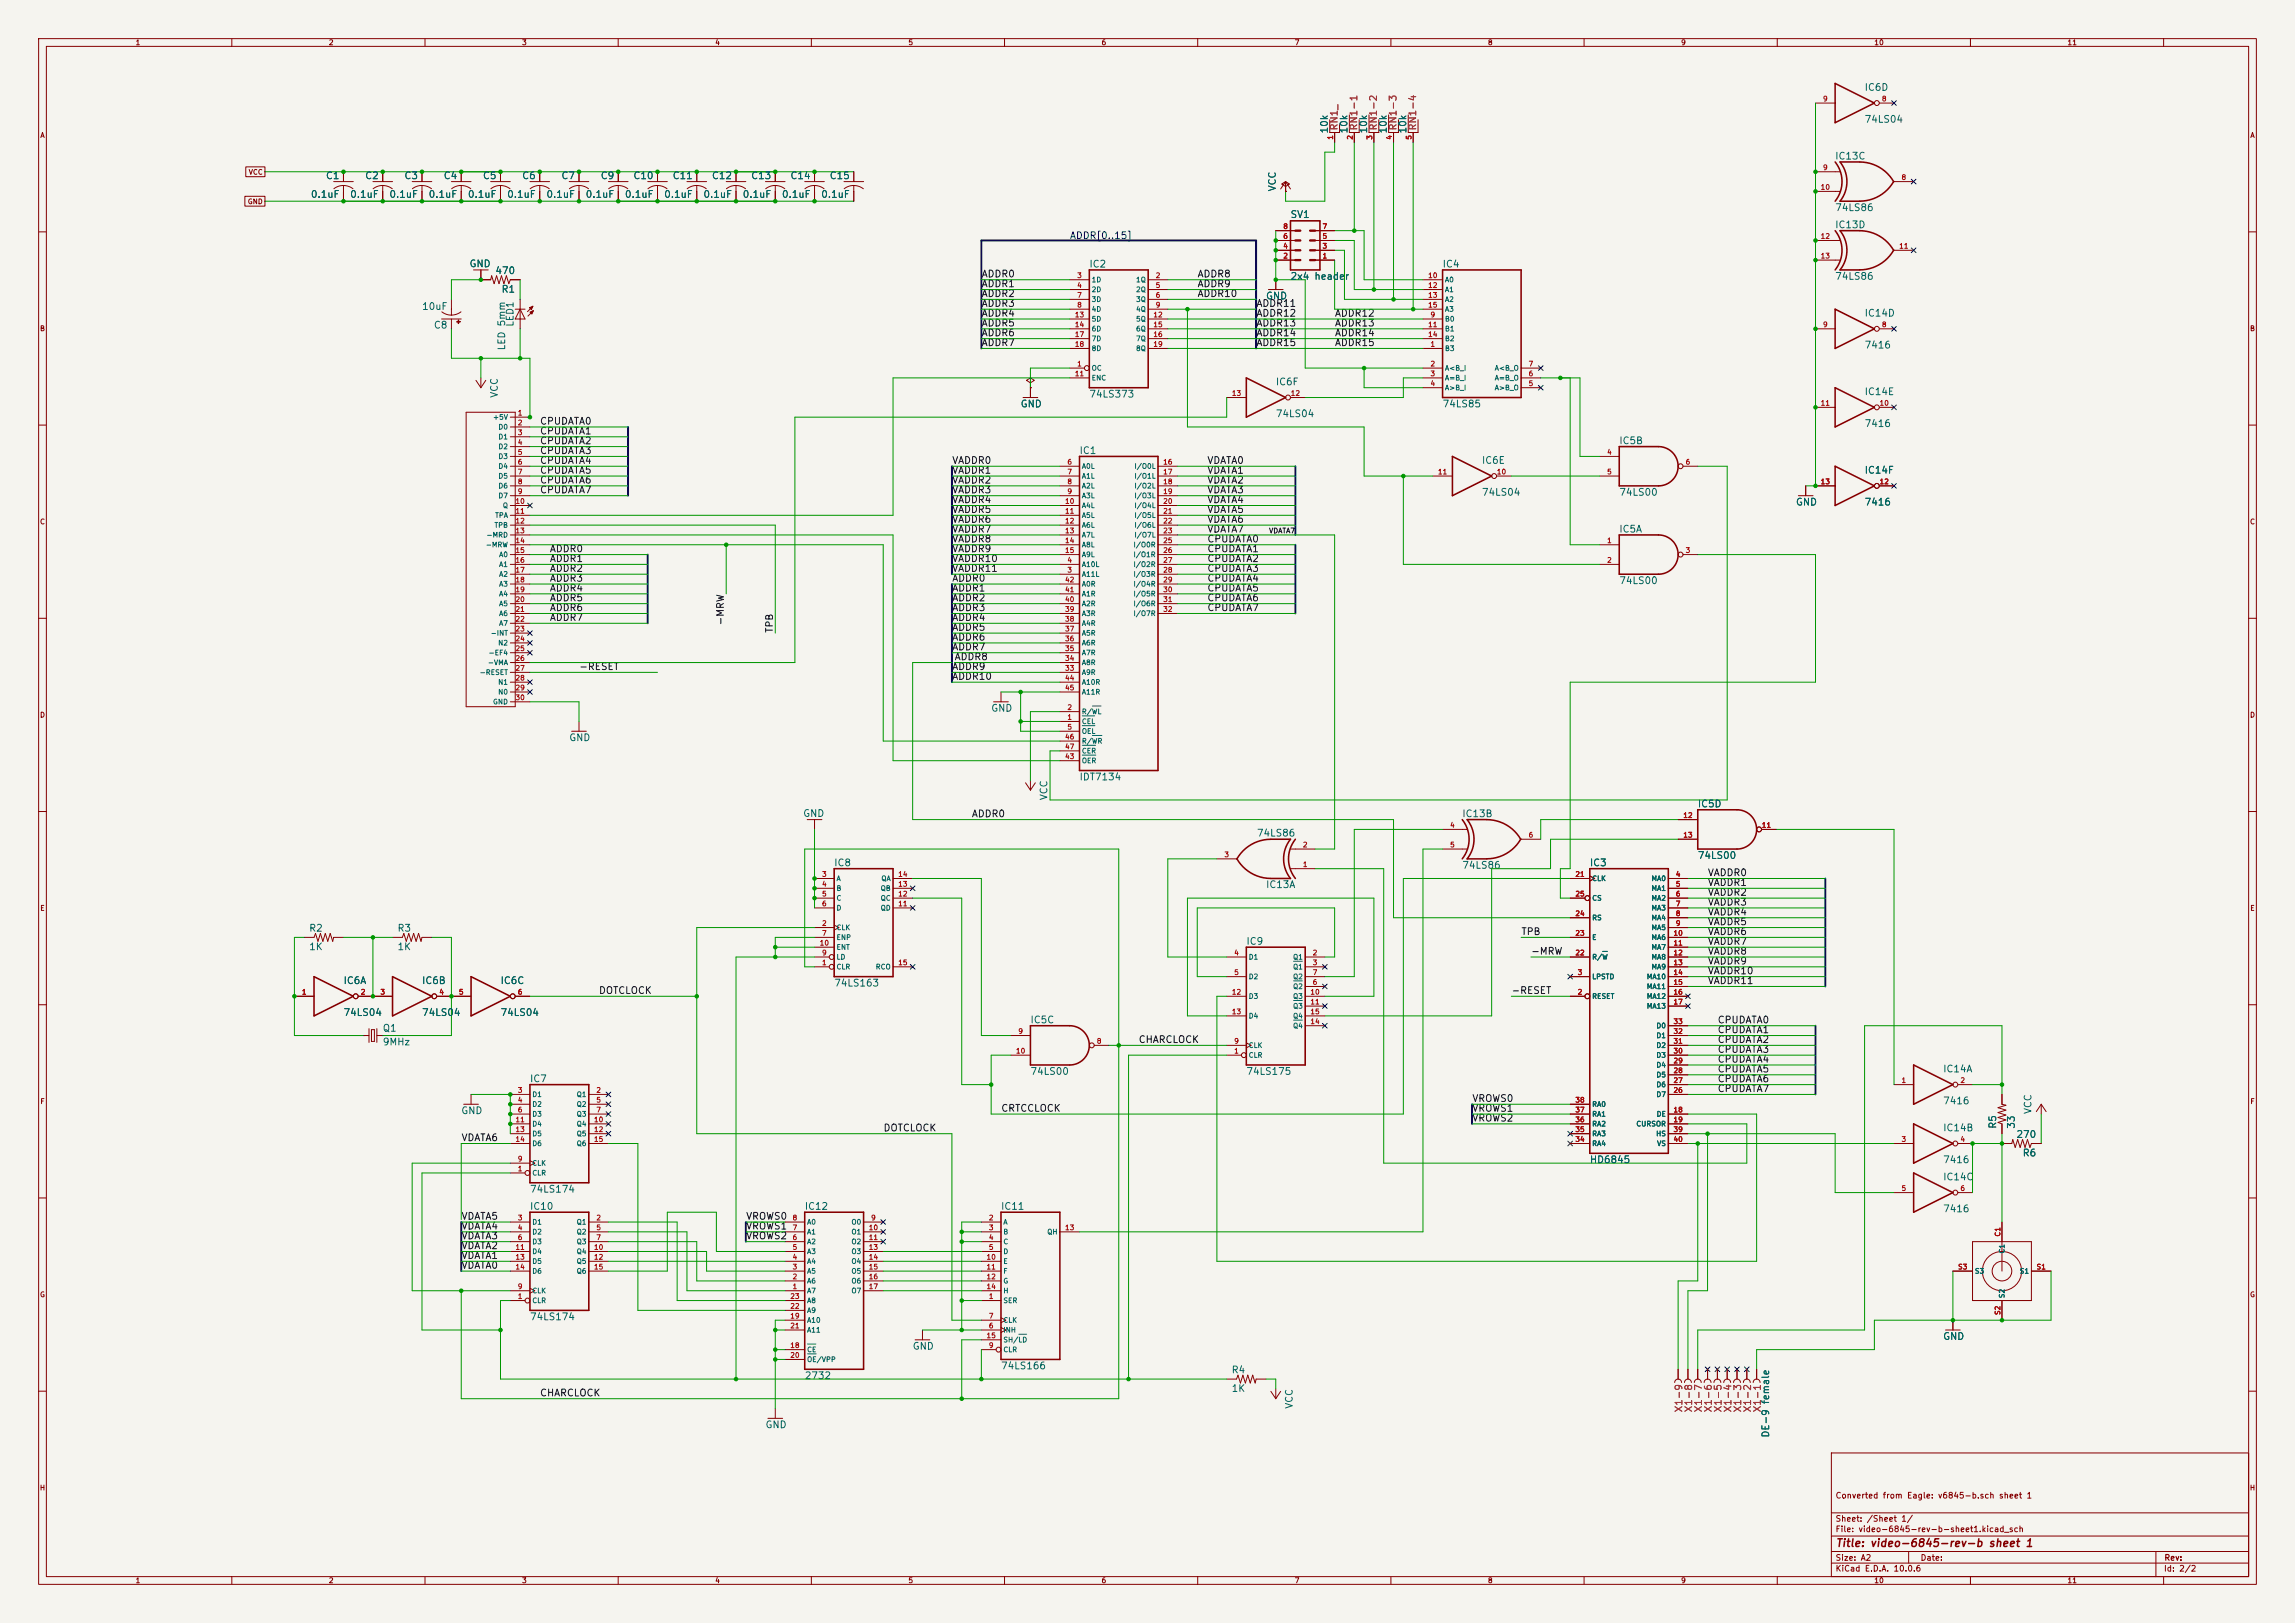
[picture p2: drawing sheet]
<svg xmlns="http://www.w3.org/2000/svg" width="594mm" height="420mm" viewBox="0 0 594 420" stroke-linecap="round" stroke-linejoin="round" font-family="sans-serif">
<defs><g id="words">
<text font-size="2" fill="#840000" x="475" y="400.8">Title: video-6845-rev-b sheet 1</text>
<g font-size="1.8" fill="#006464">
<text x="482.5" y="23.9">IC6D</text>
<text x="344.1" y="34.7" transform="rotate(-90 344.1 34.7)">10k</text>
<text x="349.2" y="34.7" transform="rotate(-90 349.2 34.7)">10k</text>
<text x="354.3" y="34.7" transform="rotate(-90 354.3 34.7)">10k</text>
<text x="359.3" y="34.7" transform="rotate(-90 359.3 34.7)">10k</text>
<text x="364.4" y="34.7" transform="rotate(-90 364.4 34.7)">10k</text>
<text x="482.5" y="32.2">74LS04</text>
<text x="474.8" y="41.7">IC13C</text>
<text x="84.2" y="46.8">C1</text>
<text x="94.4" y="46.8">C2</text>
<text x="104.5" y="46.8">C3</text>
<text x="114.7" y="46.8">C4</text>
<text x="124.8" y="46.8">C5</text>
<text x="135" y="46.8">C6</text>
<text x="145.2" y="46.8">C7</text>
<text x="155.3" y="46.8">C9</text>
<text x="163.8" y="46.8">C10</text>
<text x="173.9" y="46.8">C11</text>
<text x="184.1" y="46.8">C12</text>
<text x="194.3" y="46.8">C13</text>
<text x="204.4" y="46.8">C14</text>
<text x="214.6" y="46.8">C15</text>
<text x="80.3" y="51.6">0.1uF</text>
<text x="90.5" y="51.6">0.1uF</text>
<text x="100.6" y="51.6">0.1uF</text>
<text x="110.8" y="51.6">0.1uF</text>
<text x="120.9" y="51.6">0.1uF</text>
<text x="131.1" y="51.6">0.1uF</text>
<text x="141.3" y="51.6">0.1uF</text>
<text x="151.4" y="51.6">0.1uF</text>
<text x="161.6" y="51.6">0.1uF</text>
<text x="171.7" y="51.6">0.1uF</text>
<text x="181.9" y="51.6">0.1uF</text>
<text x="192.1" y="51.6">0.1uF</text>
<text x="202.2" y="51.6">0.1uF</text>
<text x="212.4" y="51.6">0.1uF</text>
<text x="330.6" y="49.7" transform="rotate(-90 330.6 49.7)">VCC</text>
<text x="333.9" y="56.8">SV1</text>
<text x="474.8" y="55">74LS86</text>
<text x="474.8" y="59.5">IC13D</text>
<text x="121.4" y="69.6">GND</text>
<text x="128.1" y="71.4">470</text>
<text x="281.8" y="69.7">IC2</text>
<text x="373.2" y="69.7">IC4</text>
<text x="129.7" y="76.2">R1</text>
<text x="327.5" y="77.9">GND</text>
<text x="333.9" y="72.8">2x4 header</text>
<text x="474.8" y="72.8">74LS86</text>
<text x="109.1" y="80.6">10uF</text>
<text x="482.5" y="82.4">IC14D</text>
<text x="112.1" y="85.5">C8</text>
<text x="133.3" y="84.7" transform="rotate(-90 133.3 84.7)">LED1</text>
<text x="131.2" y="90.8" transform="rotate(-90 131.2 90.8)">LED 5mm</text>
<text x="482.5" y="90.6">7416</text>
<text x="330.1" y="100.1">IC6F</text>
<text x="129.3" y="103.1" transform="rotate(-90 129.3 103.1)">VCC</text>
<text x="264" y="105.8">GND</text>
<text x="281.8" y="103.3">74LS373</text>
<text x="373.2" y="105.8">74LS85</text>
<text x="482.5" y="102.7">IC14E</text>
<text x="330.1" y="108.4">74LS04</text>
<text x="482.5" y="110.9">7416</text>
<text x="279.3" y="117.9">IC1</text>
<text x="419" y="115.4">IC5B</text>
<text x="383.4" y="120.5">IC6E</text>
<text x="482.5" y="123">IC14F</text>
<text x="383.4" y="128.7">74LS04</text>
<text x="419" y="128.7">74LS00</text>
<text x="464.7" y="131.2">GND</text>
<text x="482.5" y="131.2">7416</text>
<text x="419" y="138.2">IC5A</text>
<text x="419" y="151.6">74LS00</text>
<text x="256.4" y="184.6">GND</text>
<text x="147.2" y="192.2">GND</text>
<text x="279.3" y="202.4">IDT7134</text>
<text x="271.5" y="207.2" transform="rotate(-90 271.5 207.2)">VCC</text>
<text x="439.3" y="209.4">IC5D</text>
<text x="207.7" y="211.8">GND</text>
<text x="378.3" y="211.9">IC13B</text>
<text x="325.2" y="216.9">74LS86</text>
<text x="215.8" y="224.6">IC8</text>
<text x="378.3" y="225.2">74LS86</text>
<text x="411.3" y="224.6">IC3</text>
<text x="439.3" y="222.7">74LS00</text>
<text x="327.5" y="230.2">IC13A</text>
<text x="79.9" y="241.5">R2</text>
<text x="102.7" y="241.5">R3</text>
<text x="322.4" y="244.9">IC9</text>
<text x="79.9" y="246.3">1K</text>
<text x="102.7" y="246.3">1K</text>
<text x="88.8" y="255.1">IC6A</text>
<text x="109.1" y="255.1">IC6B</text>
<text x="129.4" y="255.1">IC6C</text>
<text x="215.8" y="255.7">74LS163</text>
<text x="88.8" y="263.3">74LS04</text>
<text x="109.1" y="263.3">74LS04</text>
<text x="129.4" y="263.3">74LS04</text>
<text x="98.9" y="267.4">Q1</text>
<text x="266.6" y="265.2">IC5C</text>
<text x="98.9" y="270.9">9MHz</text>
<text x="137" y="280.5">IC7</text>
<text x="266.6" y="278.6">74LS00</text>
<text x="322.4" y="278.6">74LS175</text>
<text x="502.8" y="277.9">IC14A</text>
<text x="502.8" y="286.2">7416</text>
<text x="119.2" y="288.7">GND</text>
<text x="502.8" y="293.2">IC14B</text>
<text x="517.1" y="292.2" transform="rotate(-90 517.1 292.2)">R5</text>
<text x="521.9" y="292.2" transform="rotate(-90 521.9 292.2)">33</text>
<text x="526.2" y="288.4" transform="rotate(-90 526.2 288.4)">VCC</text>
<text x="521.8" y="294.9">270</text>
<text x="523.4" y="299.7">R6</text>
<text x="411.3" y="301.4">HD6845</text>
<text x="502.8" y="301.4">7416</text>
<text x="502.8" y="305.9">IC14C</text>
<text x="137" y="309">74LS174</text>
<text x="137" y="313.5">IC10</text>
<text x="208.1" y="313.5">IC12</text>
<text x="258.9" y="313.5">IC11</text>
<text x="502.8" y="314.1">7416</text>
<text x="137" y="342.1">74LS174</text>
<text x="502.8" y="347.1">GND</text>
<text x="236.1" y="349.7">GND</text>
<text x="208.1" y="357.3">2732</text>
<text x="258.9" y="354.8">74LS166</text>
<text x="318.6" y="355.8">R4</text>
<text x="318.6" y="360.6">1K</text>
<text x="335" y="364.7" transform="rotate(-90 335 364.7)">VCC</text>
<text x="198" y="370">GND</text>
<text x="458.3" y="372.2" transform="rotate(-90 458.3 372.2)">DE-9 female</text>
</g>
<g font-size="1.8" fill="#840084">
<text x="346.6" y="33.9" transform="rotate(-90 346.6 33.9)">RN1_</text>
<text x="351.7" y="33.9" transform="rotate(-90 351.7 33.9)">RN1-1</text>
<text x="356.8" y="33.9" transform="rotate(-90 356.8 33.9)">RN1-2</text>
<text x="361.9" y="33.9" transform="rotate(-90 361.9 33.9)">RN1-3</text>
<text x="367" y="33.9" transform="rotate(-90 367 33.9)">RN1-4</text>
<text x="435.8" y="365.6" transform="rotate(-90 435.8 365.6)">X1-9</text>
<text x="438.4" y="365.6" transform="rotate(-90 438.4 365.6)">X1-8</text>
<text x="440.9" y="365.6" transform="rotate(-90 440.9 365.6)">X1-7</text>
<text x="443.5" y="365.6" transform="rotate(-90 443.5 365.6)">X1-6</text>
<text x="446" y="365.6" transform="rotate(-90 446 365.6)">X1-5</text>
<text x="448.5" y="365.6" transform="rotate(-90 448.5 365.6)">X1-4</text>
<text x="451.1" y="365.6" transform="rotate(-90 451.1 365.6)">X1-3</text>
<text x="453.6" y="365.6" transform="rotate(-90 453.6 365.6)">X1-2</text>
<text x="456.2" y="365.6" transform="rotate(-90 456.2 365.6)">X1-1</text>
</g>
<text font-size="1.8" fill="#0000c2" x="276.8" y="62.3">ADDR[0..15]</text>
<g font-size="1.8" fill="#0f0f0f">
<text x="253.9" y="74.8">ADDR1</text>
<text x="253.9" y="72.2">ADDR0</text>
<text x="253.9" y="77.3">ADDR2</text>
<text x="309.8" y="72.2">ADDR8</text>
<text x="309.8" y="74.8">ADDR9</text>
<text x="309.8" y="77.3">ADDR10</text>
<text x="253.9" y="79.8">ADDR3</text>
<text x="253.9" y="82.4">ADDR4</text>
<text x="325" y="79.8">ADDR11</text>
<text x="325" y="82.4">ADDR12</text>
<text x="345.4" y="82.4">ADDR12</text>
<text x="253.9" y="84.9">ADDR5</text>
<text x="253.9" y="87.5">ADDR6</text>
<text x="253.9" y="90">ADDR7</text>
<text x="325" y="87.5">ADDR14</text>
<text x="325" y="84.9">ADDR13</text>
<text x="325" y="90">ADDR15</text>
<text x="345.4" y="84.9">ADDR13</text>
<text x="345.4" y="87.5">ADDR14</text>
<text x="345.4" y="90">ADDR15</text>
<text x="139.6" y="110.3">CPUDATA0</text>
<text x="139.6" y="112.9">CPUDATA1</text>
<text x="139.6" y="117.9">CPUDATA3</text>
<text x="139.6" y="115.4">CPUDATA2</text>
<text x="139.6" y="123">CPUDATA5</text>
<text x="139.6" y="125.6">CPUDATA6</text>
<text x="139.6" y="120.5">CPUDATA4</text>
<text x="246.3" y="125.6">VADDR2</text>
<text x="246.3" y="123">VADDR1</text>
<text x="246.3" y="120.5">VADDR0</text>
<text x="312.3" y="120.5">VDATA0</text>
<text x="312.3" y="123">VDATA1</text>
<text x="312.3" y="125.6">VDATA2</text>
<text x="139.6" y="128.1">CPUDATA7</text>
<text x="246.3" y="130.6">VADDR4</text>
<text x="246.3" y="128.1">VADDR3</text>
<text x="312.3" y="130.6">VDATA4</text>
<text x="312.3" y="128.1">VDATA3</text>
<text x="246.3" y="135.7">VADDR6</text>
<text x="246.3" y="133.2">VADDR5</text>
<text x="312.3" y="135.7">VDATA6</text>
<text x="312.3" y="133.2">VDATA5</text>
<text x="142.2" y="143.3">ADDR0</text>
<text x="246.3" y="138.3">VADDR7</text>
<text x="246.3" y="140.8">VADDR8</text>
<text x="246.3" y="143.3">VADDR9</text>
<text x="312.3" y="140.8">CPUDATA0</text>
<text x="312.3" y="143.3">CPUDATA1</text>
<text x="312.3" y="138.3">VDATA7</text>
<text x="142.2" y="148.4">ADDR2</text>
<text x="142.2" y="145.9">ADDR1</text>
<text x="246.3" y="145.9">VADDR10</text>
<text x="246.3" y="148.4">VADDR11</text>
<text x="312.3" y="148.4">CPUDATA3</text>
<text x="312.3" y="145.9">CPUDATA2</text>
<text x="142.2" y="153.5">ADDR4</text>
<text x="142.2" y="151">ADDR3</text>
<text x="246.3" y="153.5">ADDR1</text>
<text x="246.3" y="151">ADDR0</text>
<text x="312.3" y="153.5">CPUDATA5</text>
<text x="312.3" y="151">CPUDATA4</text>
<text x="142.2" y="161.1">ADDR7</text>
<text x="142.2" y="158.6">ADDR6</text>
<text x="142.2" y="156">ADDR5</text>
<text x="187.8" y="162" transform="rotate(-90 187.8 162)">-MRW</text>
<text x="246.3" y="161.1">ADDR4</text>
<text x="246.3" y="158.6">ADDR3</text>
<text x="246.3" y="156">ADDR2</text>
<text x="312.3" y="158.6">CPUDATA7</text>
<text x="312.3" y="156">CPUDATA6</text>
<text x="200.5" y="163.9" transform="rotate(-90 200.5 163.9)">TPB</text>
<text x="246.3" y="166.2">ADDR6</text>
<text x="246.3" y="163.7">ADDR5</text>
<text x="149.8" y="173.8">-RESET</text>
<text x="246.3" y="168.7">ADDR7</text>
<text x="246.3" y="173.8">ADDR9</text>
<text x="246.9" y="171.3">ADDR8</text>
<text x="246.3" y="176.4">ADDR10</text>
<text x="251.4" y="211.9">ADDR0</text>
<text x="441.9" y="227.2">VADDR0</text>
<text x="441.9" y="232.2">VADDR2</text>
<text x="441.9" y="229.7">VADDR1</text>
<text x="441.9" y="239.9">VADDR5</text>
<text x="441.9" y="237.3">VADDR4</text>
<text x="441.9" y="234.8">VADDR3</text>
<text x="393.6" y="242.4">TPB</text>
<text x="441.9" y="244.9">VADDR7</text>
<text x="441.9" y="242.4">VADDR6</text>
<text x="396.2" y="247.5">-MRW</text>
<text x="441.9" y="250">VADDR9</text>
<text x="441.9" y="247.5">VADDR8</text>
<text x="154.9" y="257.6">DOTCLOCK</text>
<text x="391.1" y="257.6">-RESET</text>
<text x="441.9" y="255.1">VADDR11</text>
<text x="441.9" y="252.6">VADDR10</text>
<text x="444.4" y="267.8">CPUDATA1</text>
<text x="444.4" y="265.3">CPUDATA0</text>
<text x="294.6" y="270.3">CHARCLOCK</text>
<text x="444.4" y="275.4">CPUDATA4</text>
<text x="444.4" y="272.9">CPUDATA3</text>
<text x="444.4" y="270.3">CPUDATA2</text>
<text x="444.4" y="278">CPUDATA5</text>
<text x="444.4" y="280.5">CPUDATA6</text>
<text x="380.9" y="285.6">VROWS0</text>
<text x="444.4" y="283">CPUDATA7</text>
<text x="228.5" y="293.2">DOTCLOCK</text>
<text x="259" y="288.1">CRTCCLOCK</text>
<text x="380.9" y="290.7">VROWS2</text>
<text x="380.9" y="288.1">VROWS1</text>
<text x="119.3" y="295.7">VDATA6</text>
<text x="119.3" y="316.1">VDATA5</text>
<text x="193" y="316.1">VROWS0</text>
<text x="119.3" y="323.7">VDATA2</text>
<text x="119.3" y="321.1">VDATA3</text>
<text x="119.3" y="318.6">VDATA4</text>
<text x="193" y="318.6">VROWS1</text>
<text x="193" y="321.1">VROWS2</text>
<text x="119.3" y="328.8">VDATA0</text>
<text x="119.3" y="326.2">VDATA1</text>
<text x="139.6" y="361.8">CHARCLOCK</text>
</g>
<g font-size="1.5" fill="#840000">
<text x="475" y="388.1">Converted from Eagle: v6845-b.sch sheet 1</text>
<text x="475" y="394.1">Sheet: /Sheet 1/</text>
<text x="475" y="396.8">File: video-6845-rev-b-sheet1.kicad_sch</text>
<text x="475" y="407">KiCad E.D.A. 10.0.6</text>
<text x="475" y="404.2">Size: A2</text>
<text x="497" y="404.2">Date:</text>
<text x="560" y="407">Id: 2/2</text>
<text x="560.1" y="404.2">Rev:</text>
</g>
<g font-size="1.3" fill="#840000">
<text x="35" y="12">1</text>
<text x="85" y="12">2</text>
<text x="135" y="12">3</text>
<text x="185" y="12">4</text>
<text x="235" y="12">5</text>
<text x="285" y="12">6</text>
<text x="335" y="12">7</text>
<text x="385" y="12">8</text>
<text x="435" y="12">9</text>
<text x="485" y="12">10</text>
<text x="535" y="12">11</text>
<text x="10.3" y="36">A</text>
<text x="582.3" y="36">A</text>
<text x="64.2" y="45.5">VCC</text>
<text x="64" y="53.1">GND</text>
<text x="10.2" y="86">B</text>
<text x="582.2" y="86">B</text>
<text x="10.2" y="136">C</text>
<text x="582.2" y="136">C</text>
<text x="10.2" y="186">D</text>
<text x="582.2" y="186">D</text>
<text x="10.3" y="236">E</text>
<text x="582.3" y="236">E</text>
<text x="10.3" y="286">F</text>
<text x="582.3" y="286">F</text>
<text x="10.2" y="336">G</text>
<text x="582.2" y="336">G</text>
<text x="10.2" y="386">H</text>
<text x="582.2" y="386">H</text>
<text x="35" y="410">1</text>
<text x="85" y="410">2</text>
<text x="135" y="410">3</text>
<text x="185" y="410">4</text>
<text x="235" y="410">5</text>
<text x="285" y="410">6</text>
<text x="335" y="410">7</text>
<text x="385" y="410">8</text>
<text x="435" y="410">9</text>
<text x="485" y="410">10</text>
<text x="535" y="410">11</text>
</g>
<g font-size="1.3" fill="#a90000">
<text x="471.7" y="26.5">9</text>
<text x="486.9" y="26.5">8</text>
<text x="345.3" y="36.3" transform="rotate(-90 345.3 36.3)">1</text>
<text x="350.4" y="36.3" transform="rotate(-90 350.4 36.3)">2</text>
<text x="355.5" y="36.3" transform="rotate(-90 355.5 36.3)">3</text>
<text x="360.5" y="36.3" transform="rotate(-90 360.5 36.3)">4</text>
<text x="365.6" y="36.3" transform="rotate(-90 365.6 36.3)">5</text>
<text x="471.7" y="44.3">9</text>
<text x="492" y="46.9">8</text>
<text x="471.1" y="49.4">10</text>
<text x="332" y="59.6">8</text>
<text x="342.2" y="59.6">7</text>
<text x="332" y="64.6">4</text>
<text x="332" y="62.1">6</text>
<text x="342.2" y="64.6">3</text>
<text x="342.2" y="62.1">5</text>
<text x="471.1" y="62.1">12</text>
<text x="491.4" y="64.6">11</text>
<text x="332" y="67.2">2</text>
<text x="342.2" y="67.2">1</text>
<text x="471.1" y="67.2">13</text>
<text x="278.7" y="72.3">3</text>
<text x="278.7" y="74.8">4</text>
<text x="278.7" y="77.3">7</text>
<text x="299" y="72.3">2</text>
<text x="299" y="74.8">5</text>
<text x="299" y="77.3">6</text>
<text x="369.5" y="72.3">10</text>
<text x="369.5" y="74.8">12</text>
<text x="369.5" y="77.3">13</text>
<text x="278.1" y="82.4">13</text>
<text x="278.7" y="79.9">8</text>
<text x="298.4" y="82.4">12</text>
<text x="299" y="79.9">9</text>
<text x="369.5" y="79.9">15</text>
<text x="370.1" y="82.4">9</text>
<text x="278.1" y="85">14</text>
<text x="278.1" y="87.5">17</text>
<text x="298.4" y="85">15</text>
<text x="298.4" y="87.5">16</text>
<text x="369.5" y="85">11</text>
<text x="369.5" y="87.5">14</text>
<text x="471.7" y="85">9</text>
<text x="486.9" y="85">8</text>
<text x="278.1" y="90">18</text>
<text x="278.7" y="95.1">1</text>
<text x="298.4" y="90">19</text>
<text x="370.1" y="90">1</text>
<text x="370.1" y="95.1">2</text>
<text x="395.5" y="95.1">7</text>
<text x="278.1" y="97.7">11</text>
<text x="370.1" y="97.7">3</text>
<text x="370.1" y="100.2">4</text>
<text x="395.5" y="100.2">5</text>
<text x="395.5" y="97.7">6</text>
<text x="133.9" y="107.8">1</text>
<text x="318.7" y="102.7">13</text>
<text x="333.9" y="102.7">12</text>
<text x="471.1" y="105.3">11</text>
<text x="486.3" y="105.3">10</text>
<text x="133.9" y="110.4">2</text>
<text x="133.9" y="112.9">3</text>
<text x="133.9" y="115.4">4</text>
<text x="133.9" y="118">5</text>
<text x="415.8" y="118">4</text>
<text x="133.9" y="120.5">6</text>
<text x="133.9" y="123.1">7</text>
<text x="133.9" y="125.6">8</text>
<text x="276.1" y="120.5">6</text>
<text x="276.1" y="123.1">7</text>
<text x="276.1" y="125.6">8</text>
<text x="300.9" y="120.5">16</text>
<text x="300.9" y="123.1">17</text>
<text x="300.9" y="125.6">18</text>
<text x="372" y="123.1">11</text>
<text x="387.3" y="123.1">10</text>
<text x="415.8" y="123.1">5</text>
<text x="436.1" y="120.5">6</text>
<text x="471.1" y="125.6">13</text>
<text x="486.3" y="125.6">12</text>
<text x="133.3" y="130.7">10</text>
<text x="133.9" y="128.1">9</text>
<text x="275.5" y="130.7">10</text>
<text x="276.1" y="128.1">9</text>
<text x="300.9" y="128.1">19</text>
<text x="300.9" y="130.7">20</text>
<text x="133.3" y="133.2">11</text>
<text x="133.3" y="135.8">12</text>
<text x="275.5" y="133.2">11</text>
<text x="275.5" y="135.8">12</text>
<text x="300.9" y="133.2">21</text>
<text x="300.9" y="135.8">22</text>
<text x="133.3" y="138.3">13</text>
<text x="133.3" y="140.8">14</text>
<text x="133.3" y="143.4">15</text>
<text x="275.5" y="138.3">13</text>
<text x="275.5" y="140.8">14</text>
<text x="275.5" y="143.4">15</text>
<text x="300.9" y="138.3">23</text>
<text x="300.9" y="140.8">25</text>
<text x="300.9" y="143.4">26</text>
<text x="415.8" y="140.8">1</text>
<text x="436.1" y="143.4">3</text>
<text x="133.3" y="145.9">16</text>
<text x="133.3" y="148.5">17</text>
<text x="276.1" y="148.5">3</text>
<text x="276.1" y="145.9">4</text>
<text x="300.9" y="145.9">27</text>
<text x="300.9" y="148.5">28</text>
<text x="415.8" y="145.9">2</text>
<text x="133.3" y="151">18</text>
<text x="133.3" y="153.5">19</text>
<text x="275.5" y="153.5">41</text>
<text x="275.5" y="151">42</text>
<text x="300.9" y="151">29</text>
<text x="300.9" y="153.5">30</text>
<text x="133.3" y="156.1">20</text>
<text x="133.3" y="158.6">21</text>
<text x="133.3" y="161.2">22</text>
<text x="275.5" y="161.2">38</text>
<text x="275.5" y="158.6">39</text>
<text x="275.5" y="156.1">40</text>
<text x="300.9" y="156.1">31</text>
<text x="300.9" y="158.6">32</text>
<text x="133.3" y="163.7">23</text>
<text x="133.3" y="166.2">24</text>
<text x="275.5" y="166.2">36</text>
<text x="275.5" y="163.7">37</text>
<text x="133.3" y="168.8">25</text>
<text x="133.3" y="171.3">26</text>
<text x="133.3" y="173.9">27</text>
<text x="275.5" y="173.9">33</text>
<text x="275.5" y="171.3">34</text>
<text x="275.5" y="168.8">35</text>
<text x="133.3" y="176.4">28</text>
<text x="133.3" y="178.9">29</text>
<text x="275.5" y="176.4">44</text>
<text x="275.5" y="178.9">45</text>
<text x="133.3" y="181.5">30</text>
<text x="276.1" y="184">2</text>
<text x="275.5" y="191.6">46</text>
<text x="276.1" y="186.6">1</text>
<text x="276.1" y="189.1">5</text>
<text x="275.5" y="196.7">43</text>
<text x="275.5" y="194.2">47</text>
<text x="375.2" y="214.5">4</text>
<text x="435.5" y="212">12</text>
<text x="455.9" y="214.5">11</text>
<text x="337.1" y="219.6">2</text>
<text x="375.2" y="219.6">5</text>
<text x="395.5" y="217">6</text>
<text x="435.5" y="217">13</text>
<text x="212.6" y="227.2">3</text>
<text x="232.3" y="227.2">14</text>
<text x="316.8" y="222.1">3</text>
<text x="337.1" y="224.7">1</text>
<text x="407.6" y="227.2">21</text>
<text x="433.6" y="227.2">4</text>
<text x="212.6" y="229.7">4</text>
<text x="212.6" y="232.3">5</text>
<text x="232.3" y="232.3">12</text>
<text x="232.3" y="229.7">13</text>
<text x="407.6" y="232.3">25</text>
<text x="433.6" y="229.7">5</text>
<text x="433.6" y="232.3">6</text>
<text x="212.6" y="239.9">2</text>
<text x="212.6" y="234.8">6</text>
<text x="232.3" y="234.8">11</text>
<text x="407.6" y="237.4">24</text>
<text x="433.6" y="234.8">7</text>
<text x="433.6" y="237.4">8</text>
<text x="433.6" y="239.9">9</text>
<text x="212" y="245">10</text>
<text x="212.6" y="242.4">7</text>
<text x="407.6" y="242.4">23</text>
<text x="433" y="242.4">10</text>
<text x="433" y="245">11</text>
<text x="212.6" y="250.1">1</text>
<text x="212.6" y="247.5">9</text>
<text x="232.3" y="250.1">15</text>
<text x="319.3" y="247.5">4</text>
<text x="339.6" y="247.5">2</text>
<text x="339.6" y="250.1">3</text>
<text x="407.6" y="247.5">22</text>
<text x="433" y="247.5">12</text>
<text x="433" y="250.1">13</text>
<text x="78" y="257.7">1</text>
<text x="93.2" y="257.7">2</text>
<text x="98.3" y="257.7">3</text>
<text x="113.6" y="257.7">4</text>
<text x="118.6" y="257.7">5</text>
<text x="133.9" y="257.7">6</text>
<text x="318.7" y="257.7">12</text>
<text x="319.3" y="252.6">5</text>
<text x="339" y="257.7">10</text>
<text x="339.6" y="255.1">6</text>
<text x="339.6" y="252.6">7</text>
<text x="408.2" y="257.7">2</text>
<text x="408.2" y="252.6">3</text>
<text x="433" y="252.6">14</text>
<text x="433" y="255.1">15</text>
<text x="433" y="257.7">16</text>
<text x="318.7" y="262.8">13</text>
<text x="339" y="260.2">11</text>
<text x="339" y="262.8">15</text>
<text x="433" y="260.2">17</text>
<text x="263.4" y="267.8">9</text>
<text x="339" y="265.3">14</text>
<text x="433" y="267.8">32</text>
<text x="433" y="265.3">33</text>
<text x="262.8" y="272.9">10</text>
<text x="283.7" y="270.4">8</text>
<text x="319.3" y="272.9">1</text>
<text x="319.3" y="270.4">9</text>
<text x="433" y="275.5">29</text>
<text x="433" y="272.9">30</text>
<text x="433" y="270.4">31</text>
<text x="433" y="280.5">27</text>
<text x="433" y="278">28</text>
<text x="492" y="280.5">1</text>
<text x="507.3" y="280.5">2</text>
<text x="133.9" y="283.1">3</text>
<text x="133.9" y="285.6">4</text>
<text x="154.2" y="283.1">2</text>
<text x="154.2" y="285.6">5</text>
<text x="407.6" y="285.6">38</text>
<text x="433" y="283.1">26</text>
<text x="133.3" y="290.7">11</text>
<text x="133.3" y="293.2">13</text>
<text x="133.9" y="288.2">6</text>
<text x="153.6" y="290.7">10</text>
<text x="153.6" y="293.2">12</text>
<text x="154.2" y="288.2">7</text>
<text x="407.6" y="293.2">35</text>
<text x="407.6" y="290.7">36</text>
<text x="407.6" y="288.2">37</text>
<text x="433" y="288.2">18</text>
<text x="433" y="290.7">19</text>
<text x="433" y="293.2">39</text>
<text x="133.3" y="295.8">14</text>
<text x="153.6" y="295.8">15</text>
<text x="407.6" y="295.8">34</text>
<text x="433" y="295.8">40</text>
<text x="492" y="295.8">3</text>
<text x="507.3" y="295.8">4</text>
<text x="133.9" y="303.4">1</text>
<text x="133.9" y="300.9">9</text>
<text x="492" y="308.5">5</text>
<text x="507.3" y="308.5">6</text>
<text x="133.9" y="316.1">3</text>
<text x="154.2" y="316.1">2</text>
<text x="205" y="316.1">8</text>
<text x="225.3" y="316.1">9</text>
<text x="255.8" y="316.1">2</text>
<text x="133.3" y="323.7">11</text>
<text x="133.9" y="318.6">4</text>
<text x="133.9" y="321.2">6</text>
<text x="153.6" y="323.7">10</text>
<text x="154.2" y="318.6">5</text>
<text x="154.2" y="321.2">7</text>
<text x="205" y="323.7">5</text>
<text x="205" y="321.2">6</text>
<text x="205" y="318.6">7</text>
<text x="224.7" y="318.6">10</text>
<text x="224.7" y="321.2">11</text>
<text x="224.7" y="323.7">13</text>
<text x="255.8" y="318.6">3</text>
<text x="255.8" y="321.2">4</text>
<text x="255.8" y="323.7">5</text>
<text x="275.5" y="318.6">13</text>
<text x="518" y="320.1" transform="rotate(-90 518 320.1)">C1</text>
<text x="133.3" y="326.3">13</text>
<text x="133.3" y="328.8">14</text>
<text x="153.6" y="326.3">12</text>
<text x="153.6" y="328.8">15</text>
<text x="205" y="328.8">3</text>
<text x="205" y="326.3">4</text>
<text x="224.7" y="326.3">14</text>
<text x="224.7" y="328.8">15</text>
<text x="255.2" y="326.3">10</text>
<text x="255.2" y="328.8">11</text>
<text x="506.7" y="328.8">S3</text>
<text x="527" y="328.8">S1</text>
<text x="133.9" y="333.9">9</text>
<text x="205" y="333.9">1</text>
<text x="205" y="331.3">2</text>
<text x="224.7" y="331.3">16</text>
<text x="224.7" y="333.9">17</text>
<text x="255.2" y="331.3">12</text>
<text x="255.2" y="333.9">14</text>
<text x="133.9" y="336.4">1</text>
<text x="204.4" y="341.5">19</text>
<text x="204.4" y="339">22</text>
<text x="204.4" y="336.4">23</text>
<text x="255.8" y="336.4">1</text>
<text x="255.8" y="341.5">7</text>
<text x="518" y="340.4" transform="rotate(-90 518 340.4)">S2</text>
<text x="204.4" y="344">21</text>
<text x="255.2" y="346.6">15</text>
<text x="255.8" y="344">6</text>
<text x="204.4" y="349.1">18</text>
<text x="204.4" y="351.7">20</text>
<text x="255.8" y="349.1">9</text>
</g>
<g font-size="1.3" fill="#006464">
<text x="282.4" y="73.4">1D</text>
<text x="282.4" y="75.9">2D</text>
<text x="293.9" y="73.4">1Q</text>
<text x="293.9" y="75.9">2Q</text>
<text x="373.9" y="73.4">A0</text>
<text x="373.9" y="75.9">A1</text>
<text x="282.4" y="78.4">3D</text>
<text x="282.4" y="81">4D</text>
<text x="282.4" y="83.5">5D</text>
<text x="293.9" y="78.4">3Q</text>
<text x="293.9" y="81">4Q</text>
<text x="293.9" y="83.5">5Q</text>
<text x="373.9" y="83.5">B0</text>
<text x="373.9" y="78.4">A2</text>
<text x="373.9" y="81">A3</text>
<text x="282.4" y="86.1">6D</text>
<text x="282.4" y="88.6">7D</text>
<text x="293.9" y="86.1">6Q</text>
<text x="293.9" y="88.6">7Q</text>
<text x="373.9" y="86.1">B1</text>
<text x="373.9" y="88.6">B2</text>
<text x="282.4" y="91.1">8D</text>
<text x="293.9" y="91.1">8Q</text>
<text x="373.9" y="91.1">B3</text>
<text x="282.4" y="96.2">OC</text>
<text x="282.4" y="98.8">ENC</text>
<text x="373.9" y="96.2">A&lt;B_I</text>
<text x="373.9" y="98.8">A=B_I</text>
<text x="373.9" y="101.3">A&gt;B_I</text>
<text x="386.7" y="101.3">A&gt;B_O</text>
<text x="386.7" y="98.8">A=B_O</text>
<text x="386.7" y="96.2">A&lt;B_O</text>
<text x="127.5" y="108.9">+5V</text>
<text x="128.9" y="111.5">D0</text>
<text x="128.9" y="114">D1</text>
<text x="128.9" y="116.5">D2</text>
<text x="128.9" y="119.1">D3</text>
<text x="128.9" y="121.6">D4</text>
<text x="128.9" y="124.2">D5</text>
<text x="279.9" y="121.6">A0L</text>
<text x="279.9" y="124.2">A1L</text>
<text x="293.5" y="121.6">I/O0L</text>
<text x="293.5" y="124.2">I/O1L</text>
<text x="128.9" y="126.7">D6</text>
<text x="128.9" y="129.2">D7</text>
<text x="130" y="131.8">Q</text>
<text x="279.9" y="126.7">A2L</text>
<text x="279.9" y="129.2">A3L</text>
<text x="279.9" y="131.8">A4L</text>
<text x="293.5" y="126.7">I/O2L</text>
<text x="293.5" y="129.2">I/O3L</text>
<text x="293.5" y="131.8">I/O4L</text>
<text x="127.8" y="136.9">TPB</text>
<text x="128" y="134.3">TPA</text>
<text x="279.9" y="134.3">A5L</text>
<text x="279.9" y="136.9">A6L</text>
<text x="293.5" y="134.3">I/O5L</text>
<text x="293.5" y="136.9">I/O6L</text>
<text x="125.6" y="141.9">-MRW</text>
<text x="125.8" y="139.4">-MRD</text>
<text x="279.9" y="139.4">A7L</text>
<text x="279.9" y="141.9">A8L</text>
<text x="293.2" y="141.9">I/O0R</text>
<text x="293.5" y="139.4">I/O7L</text>
<text x="129" y="144.5">A0</text>
<text x="129" y="147">A1</text>
<text x="129" y="149.6">A2</text>
<text x="279.9" y="149.6">A11L</text>
<text x="279.9" y="147">A10L</text>
<text x="279.9" y="144.5">A9L</text>
<text x="293.2" y="144.5">I/O1R</text>
<text x="293.2" y="147">I/O2R</text>
<text x="293.2" y="149.6">I/O3R</text>
<text x="129" y="152.1">A3</text>
<text x="129" y="154.6">A4</text>
<text x="279.9" y="154.6">A1R</text>
<text x="279.9" y="152.1">A0R</text>
<text x="293.2" y="152.1">I/O4R</text>
<text x="293.2" y="154.6">I/O5R</text>
<text x="129" y="157.2">A5</text>
<text x="129" y="159.7">A6</text>
<text x="279.9" y="159.7">A3R</text>
<text x="279.9" y="157.2">A2R</text>
<text x="293.2" y="157.2">I/O6R</text>
<text x="293.2" y="159.7">I/O7R</text>
<text x="126.9" y="164.8">-INT</text>
<text x="128.8" y="167.3">N2</text>
<text x="129" y="162.3">A7</text>
<text x="279.9" y="167.3">A6R</text>
<text x="279.9" y="164.8">A5R</text>
<text x="279.9" y="162.3">A4R</text>
<text x="126.1" y="172.4">-VMA</text>
<text x="126.3" y="169.9">-EF4</text>
<text x="279.9" y="172.4">A8R</text>
<text x="279.9" y="169.9">A7R</text>
<text x="124" y="175">-RESET</text>
<text x="128.8" y="177.5">N1</text>
<text x="279.9" y="175">A9R</text>
<text x="279.9" y="177.5">A10R</text>
<text x="127.5" y="182.6">GND</text>
<text x="128.8" y="180">N0</text>
<text x="279.9" y="185.1">R/WL</text>
<text x="279.9" y="180">A11R</text>
<text x="279.9" y="187.7">CEL</text>
<text x="279.9" y="190.2">OEL</text>
<text x="279.9" y="197.8">OER</text>
<text x="279.9" y="192.7">R/WR</text>
<text x="279.9" y="195.3">CER</text>
<text x="216.4" y="228.3">A</text>
<text x="216.4" y="230.8">B</text>
<text x="216.4" y="233.4">C</text>
<text x="227.8" y="233.4">QC</text>
<text x="227.8" y="230.8">QB</text>
<text x="228" y="228.3">QA</text>
<text x="412" y="228.3">CLK</text>
<text x="412" y="233.4">CS</text>
<text x="427.3" y="228.3">MA0</text>
<text x="427.3" y="230.8">MA1</text>
<text x="427.3" y="233.4">MA2</text>
<text x="216.4" y="235.9">D</text>
<text x="227.8" y="235.9">QD</text>
<text x="412" y="238.5">RS</text>
<text x="427.3" y="235.9">MA3</text>
<text x="427.3" y="238.5">MA4</text>
<text x="216.4" y="241">CLK</text>
<text x="216.4" y="243.5">ENP</text>
<text x="412" y="243.5">E</text>
<text x="427.3" y="241">MA5</text>
<text x="427.3" y="243.5">MA6</text>
<text x="216.4" y="251.2">CLR</text>
<text x="216.4" y="248.6">LD</text>
<text x="216.4" y="246.1">ENT</text>
<text x="226.5" y="251.2">RCO</text>
<text x="323.1" y="248.6">D1</text>
<text x="334.5" y="248.6">Q1</text>
<text x="334.5" y="251.2">Q1</text>
<text x="412" y="248.6">R/W</text>
<text x="427.3" y="246.1">MA7</text>
<text x="427.3" y="248.6">MA8</text>
<text x="427.3" y="251.2">MA9</text>
<text x="323.1" y="253.7">D2</text>
<text x="334.5" y="256.2">Q2</text>
<text x="334.5" y="253.7">Q2</text>
<text x="412" y="253.7">LPSTD</text>
<text x="426.1" y="253.7">MA10</text>
<text x="426.1" y="256.2">MA11</text>
<text x="323.1" y="258.8">D3</text>
<text x="323.1" y="263.9">D4</text>
<text x="334.5" y="258.8">Q3</text>
<text x="334.5" y="261.3">Q3</text>
<text x="334.5" y="263.9">Q4</text>
<text x="412" y="258.8">RESET</text>
<text x="426.1" y="258.8">MA12</text>
<text x="426.1" y="261.3">MA13</text>
<text x="334.5" y="266.4">Q4</text>
<text x="428.6" y="268.9">D1</text>
<text x="428.6" y="266.4">D0</text>
<text x="323.1" y="274">CLR</text>
<text x="323.1" y="271.5">CLK</text>
<text x="428.6" y="274">D3</text>
<text x="428.6" y="271.5">D2</text>
<text x="428.6" y="281.6">D6</text>
<text x="428.6" y="279.1">D5</text>
<text x="428.6" y="276.6">D4</text>
<text x="137.6" y="284.2">D1</text>
<text x="137.6" y="286.7">D2</text>
<text x="149.1" y="284.2">Q1</text>
<text x="149.1" y="286.7">Q2</text>
<text x="412" y="286.7">RA0</text>
<text x="428.6" y="284.2">D7</text>
<text x="137.6" y="289.3">D3</text>
<text x="137.6" y="291.8">D4</text>
<text x="149.1" y="289.3">Q3</text>
<text x="149.1" y="291.8">Q4</text>
<text x="412" y="291.8">RA2</text>
<text x="412" y="289.3">RA1</text>
<text x="423.4" y="291.8">CURSOR</text>
<text x="428.6" y="289.3">DE</text>
<text x="137.6" y="294.3">D5</text>
<text x="137.6" y="296.9">D6</text>
<text x="149.1" y="294.3">Q5</text>
<text x="149.1" y="296.9">Q6</text>
<text x="412" y="296.9">RA4</text>
<text x="412" y="294.3">RA3</text>
<text x="428.5" y="294.3">HS</text>
<text x="428.8" y="296.9">VS</text>
<text x="137.6" y="304.5">CLR</text>
<text x="137.6" y="302">CLK</text>
<text x="137.6" y="317.2">D1</text>
<text x="149.1" y="317.2">Q1</text>
<text x="208.8" y="317.2">A0</text>
<text x="220.2" y="317.2">O0</text>
<text x="259.6" y="317.2">A</text>
<text x="137.6" y="319.7">D2</text>
<text x="137.6" y="322.3">D3</text>
<text x="149.1" y="319.7">Q2</text>
<text x="149.1" y="322.3">Q3</text>
<text x="208.8" y="322.3">A2</text>
<text x="208.8" y="319.7">A1</text>
<text x="220.2" y="319.7">O1</text>
<text x="220.2" y="322.3">O2</text>
<text x="259.6" y="319.7">B</text>
<text x="259.6" y="322.3">C</text>
<text x="270.9" y="319.7">QH</text>
<text x="137.6" y="324.8">D4</text>
<text x="137.6" y="327.4">D5</text>
<text x="137.6" y="329.9">D6</text>
<text x="149.1" y="324.8">Q4</text>
<text x="149.1" y="327.4">Q5</text>
<text x="149.1" y="329.9">Q6</text>
<text x="208.8" y="329.9">A5</text>
<text x="208.8" y="327.4">A4</text>
<text x="208.8" y="324.8">A3</text>
<text x="220.2" y="324.8">O3</text>
<text x="220.2" y="327.4">O4</text>
<text x="220.2" y="329.9">O5</text>
<text x="259.6" y="324.8">D</text>
<text x="259.6" y="327.4">E</text>
<text x="259.6" y="329.9">F</text>
<text x="511" y="329.9">S3</text>
<text x="519.1" y="324.5" transform="rotate(-90 519.1 324.5)">C1</text>
<text x="522.6" y="329.9">S1</text>
<text x="137.6" y="335">CLK</text>
<text x="208.8" y="335">A7</text>
<text x="208.8" y="332.4">A6</text>
<text x="220.2" y="332.4">O6</text>
<text x="220.2" y="335">O7</text>
<text x="259.6" y="332.4">G</text>
<text x="259.6" y="335">H</text>
<text x="137.6" y="337.5">CLR</text>
<text x="208.8" y="340.1">A9</text>
<text x="208.8" y="337.5">A8</text>
<text x="259.6" y="337.5">SER</text>
<text x="519.1" y="336.1" transform="rotate(-90 519.1 336.1)">S2</text>
<text x="208.8" y="342.6">A10</text>
<text x="208.8" y="345.1">A11</text>
<text x="259.6" y="345.1">INH</text>
<text x="259.6" y="342.6">CLK</text>
<text x="259.6" y="347.7">SH/LD</text>
<text x="208.8" y="350.2">CE</text>
<text x="208.8" y="352.8">OE/VPP</text>
<text x="259.6" y="350.2">CLR</text>
</g>
<text font-size="1.3" fill="#0f0f0f" x="328.3" y="138.3">VDATA7</text>
</g></defs>
<path d="M0 0h594v420h-594z" fill="#f5f4ef" stroke="#f5f4ef" stroke-width=".26"/>
<g fill="none" stroke="#840000" stroke-width=".26">
<path d="M10 10h574v400h-574zM12 12h570v396h-570zM60 10v2M110 10v2M160 10v2M210 10v2M260 10v2M310 10v2M360 10v2M410 10v2M460 10v2M510 10v2"/>
<path d="M560 10v2M344.2 31v3.3h2.5v-2M345.4 34.3v2.5M349.2 29.7v4.6h2.6v-3.3M350.5 34.3v2.5M354.3 29.7v4.6h2.6v-3.3M355.6 34.3v2.5M359.4 29.7v4.6h2.5v-3.3M360.7 34.3v2.5M116.8 47h5.1M119.4 48a4.1 4.1 0 0 0-2.5 .8M119.4 48a4.1 4.1 0 0 1 2.4 .8"/>
<path d="M119.4 44.5v2.5M119.4 48v4.1M157.5 47h5.1M160 48a4.1 4.1 0 0 0-2.5 .8M160 48a4.1 4.1 0 0 1 2.5 .8M160 44.5v2.5M160 48v4.1M167.6 47h5.1M170.2 48a4.1 4.1 0 0 0-2.5 .8M170.2 48a4.1 4.1 0 0 1 2.4 .8M170.2 44.5v2.5M170.2 48v4.1"/>
<path d="M177.8 47h5.1M180.3 48a4.1 4.1 0 0 0-2.4 .8M180.3 48a4.1 4.1 0 0 1 2.5 .8M180.3 44.5v2.5M180.3 48v4.1M188 47h5M190.5 48a4.1 4.1 0 0 0-2.5 .8M190.5 48a4.1 4.1 0 0 1 2.5 .8M190.5 44.5v2.5M190.5 48v4.1M198.1 47h5.1M200.7 48a4.1 4.1 0 0 0-2.5 .8"/>
<path d="M200.7 48a4.1 4.1 0 0 1 2.4 .8M200.7 44.5v2.5M200.7 48v4.1M208.3 47h5.1M210.8 48a4.1 4.1 0 0 0-2.5 .8M210.8 48a4.1 4.1 0 0 1 2.5 .8M210.8 44.5v2.5M210.8 48v4.1M218.4 47h5.1M221 48a4.1 4.1 0 0 0-2.5 .8M221 48a4.1 4.1 0 0 1 2.4 .8M221 44.5v2.5"/>
<path d="M221 48v4.1M10 60h2M124.5 72.4h2.5l.3-1 .6 2 .6-2 .7 2 .6-2 .6 2 .7-2 .6 2 .4-1h2.5M276.9 72.4h5M276.9 74.9h5M276.9 77.5h5M297.2 72.4h5.1M297.2 74.9h5.1M297.2 77.5h5.1M368.3 72.4h5.1M368.3 74.9h5.1M368.3 77.5h5.1"/>
<path d="M582 60h2M266.7 99.1l1-.7-1-.6-1 .6 1 .7v1.2M276.9 90.2h5M276.9 95.3h3.8M276.9 97.8h5M276.9 82.6h5M276.9 85.1h5M276.9 87.6h5M276.9 80h5M297.2 90.2h5.1M297.2 82.6h5.1M297.2 85.1h5.1"/>
<path d="M297.2 87.6h5.1M297.2 80h5.1M368.3 90.2h5.1M368.3 95.3h5.1M368.3 97.8h5.1M368.3 82.6h5.1M368.3 85.1h5.1M368.3 87.6h5.1M368.3 80h5.1M393.7 95.3h5.1M393.7 97.8h5.1M10 110h2"/>
<path d="M120.6 106.7h12.7v76.2h-12.7zM132.1 108h5.1M132.1 110.5h5.1M132.1 113h5.1M132.1 115.6h5.1M132.1 118.1h5.1M264.8 102.9h3.8M266.7 100.3h.1M266.7 100.3v2.6M368.3 100.3h5.1M393.7 100.3h5.1M582 110h2"/>
<path d="M132.1 120.7h5.1M132.1 123.2h5.1M132.1 125.7h5.1M132.1 128.3h5.1M132.1 130.8h5.1M132.1 133.4h5.1M132.1 135.9h5.1M132.1 138.4h5.1M274.3 120.7h5.1M274.3 123.2h5.1M274.3 125.7h5.1M274.3 128.3h5.1"/>
<path d="M274.3 130.8h5.1M274.3 133.4h5.1M274.3 135.9h5.1M274.3 138.4h5.1M299.7 120.7h5.1M299.7 123.2h5.1M299.7 125.7h5.1M299.7 128.3h5.1M299.7 130.8h5.1M299.7 133.4h5.1M299.7 135.9h5.1M299.7 138.4h5.1"/>
<path d="M132.1 141h5.1M132.1 146.1h5.1M132.1 143.5h5.1M132.1 148.6h5.1M132.1 151.1h5.1M132.1 153.7h5.1M132.1 156.2h5.1M132.1 158.8h5.1M274.3 141h5.1M274.3 146.1h5.1M274.3 143.5h5.1M274.3 148.6h5.1"/>
<path d="M274.3 151.1h5.1M274.3 153.7h5.1M274.3 156.2h5.1M274.3 158.8h5.1M299.7 141h5.1M299.7 146.1h5.1M299.7 143.5h5.1M299.7 148.6h5.1M299.7 151.1h5.1M299.7 153.7h5.1M299.7 156.2h5.1M299.7 158.8h5.1"/>
<path d="M414 141h5.1M414 146.1h5.1M435.6 143.5h3.8M10 160h2M132.1 174h5.1M132.1 171.5h5.1M132.1 168.9h5.1M132.1 166.4h5.1M132.1 163.8h5.1M132.1 161.3h5.1M132.1 176.5h5.1M132.1 179.1h5.1"/>
<path d="M259.1 179.1v2.5M274.3 174h5.1M274.3 171.5h5.1M274.3 168.9h5.1M274.3 166.4h5.1M274.3 163.8h5.1M274.3 161.3h5.1M274.3 176.5h5.1M274.3 179.1h5.1M582 160h2M132.1 181.6h5.1M148 189.2h3.8"/>
<path d="M149.9 186.7v2.5M257.2 181.6h3.8M274.3 189.2h5.1M274.3 186.7h5.1M274.3 184.2h5.1M274.3 196.9h5.1M274.3 191.8h5.1M274.3 194.3h5.1M10 210h2M373.4 214.6h6.3M373.4 219.7h6.3M393.7 217.2h5.1"/>
<path d="M582 210h2M406.4 227.3h5.1M406.4 232.4h3.8M406.4 237.5h5.1M411.5 226.7l1.2 .6-1.2 .7M431.8 227.3h5.1M431.8 229.9h5.1M431.8 232.4h5.1M431.8 235h5.1M431.8 237.5h5.1M406.4 257.8h3.8M406.4 252.7h5.1"/>
<path d="M406.4 242.6h5.1M406.4 247.7h5.1M431.8 257.8h5.1M431.8 252.7h5.1M431.8 240h5.1M431.8 242.6h5.1M431.8 245.1h5.1M431.8 247.7h5.1M431.8 250.2h5.1M431.8 255.3h5.1M10 260h2M261.6 273.1h5.1"/>
<path d="M261.6 268h5.1M283.2 270.5h3.8M431.8 260.4h5.1M431.8 278.1h5.1M431.8 275.6h5.1M431.8 273.1h5.1M431.8 270.5h5.1M431.8 268h5.1M431.8 265.4h5.1M582 260h2M120 285.8h3.8M121.9 283.2v2.6"/>
<path d="M132.1 288.3h5.1M132.1 290.8h5.1M132.1 283.2h5.1M132.1 295.9h5.1M132.1 293.4h5.1M132.1 285.8h5.1M152.4 288.3h5.1M152.4 290.8h5.1M152.4 283.2h5.1M152.4 295.9h5.1M152.4 293.4h5.1M152.4 285.8h5.1"/>
<path d="M406.4 288.3h5.1M406.4 290.8h5.1M406.4 295.9h5.1M406.4 293.4h5.1M406.4 285.8h5.1M431.8 288.3h5.1M431.8 290.8h5.1M431.8 283.2h5.1M431.8 280.7h5.1M431.8 295.9h5.1M431.8 293.4h5.1M490.2 280.7h5.1"/>
<path d="M490.2 295.9h5.1M506.7 280.7h3.8M506.7 295.9h3.8M518.2 295.9h2.5l.3-1 .6 2 .6-2 .7 2 .6-2 .6 2 .7-2 .6 2 .4-1h2.5M518.2 283.2v2.6l1 .2-2.1 .6 2.1 .7-2.1 .6 2.1 .6-2.1 .7 2.1 .6-2.1 .6 1.1 .4v2.6M528.3 285.8l-1.3 1.9M528.3 285.8l1.3 1.9M528.3 285.8v2.5M10 310h2M132.1 316.2h5.1M132.1 318.8h5.1M132.1 303.5h3.8"/>
<path d="M132.1 301h5.1M137.2 300.4l1.2 .6-1.2 .6M152.4 316.2h5.1M152.4 318.8h5.1M203.2 316.2h5.1M203.2 318.8h5.1M223.5 316.2h5.1M223.5 318.8h5.1M254 316.2h5.1M254 318.8h5.1M274.3 318.8h5.1M490.2 308.6h5.1"/>
<path d="M506.7 308.6h3.8M518.2 316.2v12.7M582 310h2M132.1 336.6h3.8M132.1 321.3h5.1M132.1 323.9h5.1M132.1 326.4h5.1M132.1 328.9h5.1M132.1 334h5.1M137.2 333.4l1.2 .6-1.2 .6M152.4 321.3h5.1M152.4 323.9h5.1"/>
<path d="M152.4 326.4h5.1M152.4 328.9h5.1M203.2 336.6h5.1M203.2 321.3h5.1M203.2 323.9h5.1M203.2 326.4h5.1M203.2 328.9h5.1M203.2 331.5h5.1M203.2 334h5.1M203.2 339.1h5.1M223.5 321.3h5.1M223.5 323.9h5.1"/>
<path d="M223.5 326.4h5.1M223.5 328.9h5.1M223.5 331.5h5.1M223.5 334h5.1M254 336.6h5.1M254 321.3h5.1M254 323.9h5.1M254 326.4h5.1M254 328.9h5.1M254 331.5h5.1M254 334h5.1M505.5 328.9h5"/>
<path d="M510.5 321.3h15.3v15.3h-15.3zM518.2 336.6v5M525.8 328.9h5.1M203.2 344.2h5.1M203.2 341.6h5.1M203.2 349.3h5.1M203.2 351.8h5.1M236.9 346.7h3.8M238.8 344.2v2.5M254 346.7h5.1M254 344.2h5.1M254 341.6h5.1"/>
<path d="M254 349.3h3.8M259.1 343.5l1.2 .7-1.2 .6M259.1 341l1.2 .6-1.2 .7M317.5 356.9h2.5l.4-1 .7 2 .6-2 .6 2 .7-2 .6 2 .6-2 .7 2 .2-1h2.6M330.2 359.4v2.6M503.6 344.2h3.8M505.5 341.6v2.6M10 360h2M198.8 367h3.8M200.7 364.5v2.5M328.9 360l1.3 2M331.5 360l-1.3 2"/>
<path d="M474 376h108v32h-108zM582 360h2M474 397.5h108M474 391.5h108M60 408v2M110 408v2M160 408v2M210 408v2M260 408v2M310 408v2M360 408v2M410 408v2"/>
<path d="M460 408v2M474 404.5h108M474 401.5h108M494 401.5v3M510 408v2M558 401.5v6.5M560 408v2"/>
<circle cx="281.3" cy="95.2" r=".63"/>
<circle cx="435" cy="143.5" r=".63"/>
<circle cx="410.8" cy="232.4" r=".63"/>
<circle cx="410.8" cy="257.8" r=".63"/>
<circle cx="282.6" cy="270.5" r=".63"/>
<circle cx="506.1" cy="295.9" r=".63"/>
<circle cx="506.1" cy="280.7" r=".63"/>
<circle cx="136.5" cy="303.5" r=".63"/>
<circle cx="506.1" cy="308.6" r=".63"/>
<circle cx="136.5" cy="336.5" r=".63"/>
<circle cx="518.2" cy="328.9" r="2.54"/>
<circle cx="518.2" cy="328.9" r="5.1"/>
<circle cx="258.4" cy="349.2" r=".63"/>
</g>
<g fill="none" stroke="#840000" stroke-width=".41">
<path d="M281.9 69.9h15.3v30.4h-15.3zM373.4 69.9h20.3v33h-20.3zM279.4 118.1h20.3v81.3h-20.3zM419.1 138.4h10.2a5.1 5.1 0 0 1 5 5.1 5.1 5.1 0 0 1-5 5.1h-10.2zM378.5 212.1a8.1 8.1 0 0 1 0 10.2M393.6 217.1a10.2 10.2 0 0 1-8.8 5.2h-5.1a8.1 8.1 0 0 0 0-10.2h5.1a10.2 10.2 0 0 1 8.8 5.1M411.5 224.8h20.3v73.7h-20.3zM266.7 265.4h10.2a5.1 5.1 0 0 1 5 5.1 5.1 5.1 0 0 1-5 5.1h-10.2zM495.3 275.6l10.2 5.1-10.2 5.1zM137.2 280.7h15.2v25.4h-15.2zM495.3 290.8l10.2 5.1-10.2 5.1zM137.2 313.7h15.2v25.4h-15.2z"/>
<path d="M208.3 313.7h15.2v40.6h-15.2zM259.1 313.7h15.2v38.1h-15.2zM495.3 303.5l10.2 5.1-10.2 5.1z"/>
</g>
<path d="M280.1 185.2h3.2M280.1 187.8h3.3M280.1 195.4h3.5M280.1 192.9h3.5M282.7 182.7h2.3M282.7 190.3h2.5M414.8 246.2h1.2M209 347.8h2.2M209 350.3h2.2M263.7 345.3h2" fill="none" stroke="#006464" stroke-width=".26"/>
<g fill="#ffffc2">
<path d="M118.2 83.2l.9 .1z"/>
<path d="M118.6 82.8l.1 .9z"/>
</g>
<g fill="none" stroke="#840000" stroke-width=".26">
<path d="M345.4 34.3v2.5M350.5 34.3v2.5M355.6 34.3v2.5M360.7 34.3v2.5M364.5 29.7v4.6h2.5v-3.3M365.8 34.3v2.5M469.9 26.7h5.1M486.4 26.7h3.8M63.4 50.8h5.2v2.5h-5.2zM63.6 43.2h5v2.5h-5zM86.4 47h5M88.9 48a4.1 4.1 0 0 0-2.5 .8"/>
<path d="M88.9 48a4.1 4.1 0 0 1 2.5 .8M88.9 44.5v2.5M88.9 48v4.1M96.5 47h5.1M99.1 48a4.1 4.1 0 0 0-2.5 .8M99.1 48a4.1 4.1 0 0 1 2.4 .8M99.1 44.5v2.5M99.1 48v4.1M106.7 47h5.1M109.2 48a4.1 4.1 0 0 0-2.5 .8M109.2 48a4.1 4.1 0 0 1 2.5 .8M109.2 44.5v2.5"/>
<path d="M109.2 48v4.1M119.4 44.5v2.5M119.4 49.5v2.6M127 47h5.1M129.5 48a4.1 4.1 0 0 0-2.4 .8M129.5 48a4.1 4.1 0 0 1 2.5 .8M129.5 44.5v2.5M129.5 48v4.1M137.2 47h5M139.7 48a4.1 4.1 0 0 0-2.5 .8M139.7 48a4.1 4.1 0 0 1 2.5 .8M139.7 44.5v2.5"/>
<path d="M139.7 48v4.1M147.3 47h5.1M149.9 48a4.1 4.1 0 0 0-2.5 .8M149.9 48a4.1 4.1 0 0 1 2.4 .8M149.9 44.5v2.5M149.9 48v4.1M160 44.5v2.5M160 49.5v2.6M170.2 44.5v2.5M170.2 49.5v2.6M180.3 44.5v2.5M180.3 49.5v2.6"/>
<path d="M190.5 44.5v2.5M190.5 49.5v2.6M200.7 44.5v2.5M200.7 49.5v2.6M210.8 44.5v2.5M210.8 49.5v2.6M221 44.5v2.5M221 49.5v2.6M330.2 59.7h5.1M332.7 48.3l1.1-.7-1.1-.6-1 .6 1 .7v1.2M332.7 49.5h.1M332.7 47l-1.2 1.9"/>
<path d="M332.7 47l1.3 1.9M332.7 47v2.5M340.4 59.7h5M469.9 44.5h6.3M469.9 49.5h6.3M490.2 47h5.1M116.8 77.5v4M122.6 69.9h3.8M124.5 69.9v2.5h2.5M132.1 72.4h2.5M134.6 77.5v7.6M137.9 79.2l-1.4 1.4"/>
<path d="M328.3 74.9h3.8M330.2 67.3h5.1M330.2 64.8h5.1M330.2 62.2h5.1M330.2 72.4v2.5M340.4 67.3h5M340.4 64.8h5M340.4 62.2h5M469.9 67.3h6.3M469.9 62.2h6.3M490.2 64.8h5.1M114.3 82.6h5.1"/>
<path d="M114.4 80.7a4 4 0 0 0 2.4 .8M116.8 82.6v2.5M118.2 83.2l.9 .1zM118.6 82.8l.1 .9zM119.3 80.7a4 4 0 0 1-2.5 .8M123.2 98.4l1.3 1.9M124.5 97.8v2.5M125.7 98.4l-1.2 1.9M133.3 80h2.6M134.6 80l1.3 2.6h-2.6zM138 80.4l-1.3 1.4M469.9 85.1h5.1"/>
<path d="M486.4 85.1h3.8M266.7 100.3h.1M266.7 100.3v2.6M317.5 102.9h5.1M334 102.9h3.8M414 118.1h5.1M469.9 105.4h5.1M486.4 105.4h3.8M370.8 123.2h5.1M387.3 123.2h3.9M414 123.2h5.1M435.6 120.7h3.8"/>
<path d="M465.5 128.3h3.8M467.4 125.7v2.6M469.9 125.7h5.1M486.4 125.7h3.8M208.9 212.1h3.8M210.8 212.1v2.5M265.4 202.6l1.3 1.9M266.7 201.9v2.6M268 202.6l-1.3 1.9M334 219.7h6.4M434.3 212.1h5.1M434.3 217.2h5.1"/>
<path d="M455.9 214.6h3.8M210.8 227.3h5.1M210.8 229.9h5.1M210.8 232.4h5.1M210.8 235h5.1M215.9 239.4l1.3 .6-1.3 .7M231.1 227.3h5.1M231.1 229.9h5.1M231.1 232.4h5.1M231.1 235h5.1M315 222.3h5M334 224.8h6.4"/>
<path d="M406.4 227.3h5.1M406.4 232.4h3.8M406.4 237.5h5.1M411.5 226.7l1.2 .6-1.2 .7M431.8 227.3h5.1M431.8 229.9h5.1M431.8 232.4h5.1M431.8 235h5.1M431.8 237.5h5.1M76.2 257.8h5.1M78.7 242.6h2.6l.4-1 .6 2 .6-2 .7 2 .6-2 .6 2 .7-2 .6 2 .3-1h2.5M92.7 257.8h8.9"/>
<path d="M101.6 242.6h2.5l.4-1 .7 2 .6-2 .6 2 .7-2 .6 2 .6-2 .7 2 .2-1h2.6M113 257.8h8.9M133.3 257.8h3.9M210.8 242.6h5.1M210.8 247.7h3.8M210.8 250.2h3.8M210.8 240h5.1M210.8 245.1h5.1M231.1 250.2h5.1M317.5 257.8h5.1M317.5 247.7h5.1M317.5 252.7h5.1"/>
<path d="M337.8 257.8h5.1M337.8 247.7h5.1M337.8 250.2h5.1M337.8 252.7h5.1M337.8 255.3h5.1M406.4 257.8h3.8M406.4 242.6h5.1M406.4 247.7h5.1M406.4 252.7h5.1M431.8 257.8h5.1M431.8 242.6h5.1M431.8 247.7h5.1"/>
<path d="M431.8 250.2h5.1M431.8 252.7h5.1M431.8 255.3h5.1M431.8 240h5.1M431.8 245.1h5.1M94 268h.1M94 268h1.5M95.5 266.2v3.5M96.1 266.4h.8v3.1h-.8zM97.5 268h1.6M97.5 266.2v3.5M99.1 268h.1"/>
<path d="M317.5 273.1h3.8M317.5 270.5h5.1M317.5 262.9h5.1M322.6 269.9l1.2 .6-1.2 .6M337.8 260.4h5.1M337.8 262.9h5.1M337.8 265.4h5.1M431.8 268h5.1M431.8 273.1h5.1M431.8 270.5h5.1M431.8 260.4h5.1M431.8 265.4h5.1"/>
<path d="M431.8 278.1h5.1M431.8 275.6h5.1M406.4 288.3h5.1M406.4 290.8h5.1M406.4 295.9h5.1M406.4 293.4h5.1M406.4 285.8h5.1M431.8 288.3h5.1M431.8 290.8h5.1M431.8 283.2h5.1M431.8 280.7h5.1M431.8 295.9h5.1"/>
<path d="M431.8 293.4h5.1M518.2 295.9h2.5M518.2 283.2v2.6M518.2 290.8v2.6M525.8 295.9h2.5M518.2 316.2v5.1M505.5 328.9h5M518.2 336.6v5M525.8 328.9h5.1M433.5 357.8a.89 .89 0 0 1 .8-.9 .89 .89 0 0 1 .9 .9M434.3 354.3v2.6M436 357.8a.89 .89 0 0 1 .9-.9 .89 .89 0 0 1 .9 .9"/>
<path d="M436.9 354.3v2.6M438.5 357.8a.89 .89 0 0 1 .9-.9 .89 .89 0 0 1 .9 .9M439.4 354.3v2.6M441.1 357.8a.89 .89 0 0 1 .9-.9 .89 .89 0 0 1 .8 .9M442 354.3v2.6M443.6 357.8a.89 .89 0 0 1 .9-.9 .89 .89 0 0 1 .9 .9M444.5 354.3v2.6M446.2 357.8a.89 .89 0 0 1 .8-.9 .89 .89 0 0 1 .9 .9M447 354.3v2.6M448.7 357.8a.89 .89 0 0 1 .9-.9 .89 .89 0 0 1 .9 .9M449.6 354.3v2.6M451.2 357.8a.89 .89 0 0 1 .9-.9 .89 .89 0 0 1 .9 .9"/>
<path d="M452.1 354.3v2.6M453.8 357.8a.89 .89 0 0 1 .9-.9 .89 .89 0 0 1 .8 .9M454.7 354.3v2.6M505.5 341.6v2.6"/>
<circle cx="485.8" cy="26.7" r=".63"/>
<circle cx="485.8" cy="85.1" r=".63"/>
<circle cx="333.4" cy="102.9" r=".63"/>
<circle cx="485.8" cy="105.4" r=".63"/>
<circle cx="386.7" cy="123.2" r=".63"/>
<circle cx="435" cy="120.6" r=".63"/>
<circle cx="485.8" cy="125.7" r=".63"/>
<circle cx="455.3" cy="214.6" r=".63"/>
<circle cx="410.8" cy="232.4" r=".63"/>
<circle cx="92.1" cy="257.8" r=".63"/>
<circle cx="112.4" cy="257.8" r=".63"/>
<circle cx="132.7" cy="257.8" r=".63"/>
<circle cx="215.3" cy="247.6" r=".63"/>
<circle cx="215.3" cy="250.2" r=".63"/>
<circle cx="410.8" cy="257.8" r=".63"/>
<circle cx="321.9" cy="273" r=".63"/>
</g>
<g fill="#840000" stroke="#840000" stroke-width=".26">
<path d="M137.2 80.8l.8-.4-.3 .9z"/>
<path d="M137 79.6l.9-.4-.4 .9z"/>
</g>
<g fill="none" stroke="#840000" stroke-width=".41">
<path d="M475 21.6l10.1 5.1-10.1 5.1zM334 57.2h7.6v12.7h-7.6zM475 41.9a8.1 8.1 0 0 1 0 10.2M475 59.7a8.1 8.1 0 0 1 0 10.2M481.3 59.7h-5.1a8.1 8.1 0 0 1 0 10.2h5.1a10.2 10.2 0 0 0 8.8-5.2M481.4 59.7a10.1 10.1 0 0 1 8.7 5.1M490.1 46.9a10.2 10.2 0 0 1-8.8 5.2h-5.1a8.1 8.1 0 0 0 0-10.2h5.1a10.2 10.2 0 0 1 8.8 5.1M322.6 97.8l10.1 5.1-10.1 5.1zM475 80l10.1 5.1-10.1 5.1zM375.9 118.1l10.2 5.1-10.2 5.1zM419.1 115.6h10.2a5.1 5.1 0 0 1 5 5.1 5.1 5.1 0 0 1-5 5h-10.2zM475 100.3l10.1 5.1-10.1 5.1z"/>
<path d="M475 120.7l10.1 5-10.1 5.1zM335.3 217.2a8.1 8.1 0 0 0 0 10.1M439.4 209.6h10.2a5.1 5.1 0 0 1 5.1 5 5.1 5.1 0 0 1-5.1 5.1h-10.2zM215.9 224.8h15.2v27.9h-15.2zM320.1 222.2a10.2 10.2 0 0 0 8.8 5.1h5.1a8.1 8.1 0 0 1 0-10.1h-5.1a10.2 10.2 0 0 0-8.8 5.1M81.3 252.7l10.1 5.1-10.1 5.1zM101.6 252.7l10.2 5.1-10.2 5.1zM121.9 252.7l10.2 5.1-10.2 5.1zM322.6 245.1h15.2v30.5h-15.2z"/>
</g>
<path d="M334.8 248.7h2.3M334.8 253.8h2.3M334.8 258.9h2.3M414.8 246.2h1.2M334.8 264h2.3" fill="none" stroke="#006464" stroke-width=".26"/>
<path d="M335.3 59.7h1.2M339.1 59.7h1.3M335.3 62.2h1.2M335.3 64.8h1.2M335.3 67.3h1.2M339.1 62.2h1.3M339.1 64.8h1.3M339.1 67.3h1.3" fill="none" stroke="#840000" stroke-width=".61"/>
<path d="M254 90.2v-28h71.1v28M162.6 110.5v17.8M246.4 120.7v27.9M335.3 120.7v17.7M167.6 143.5v17.8M246.4 151.1v25.4M335.3 141v17.8M472.4 227.3v28M469.9 265.4v17.8M381 285.8v5M119.4 316.2v12.7M193 316.2v5.1" fill="none" stroke="#000084" stroke-width=".5"/>
<g fill="none" stroke="#009600" stroke-width=".26">
<path d="M345.4 36.8v2.6h-2.5v12.7h-10.2v-2.6M350.5 36.8v22.9M355.6 36.8v38.1M360.7 36.8v40.7M365.8 36.8v43.2M469.9 26.7v99h-2.5M68.6 52.1h152.4M68.6 44.5h152.4M330.2 59.7v12.7h7.6v22.9h30.5M345.4 59.7h7.7v12.7h15.2M124.5 72.4h-7.7v5.1M134.6 72.4v5.1"/>
<path d="M254 74.9h22.9M254 77.5h22.9M254 72.4h22.9M302.3 74.9h22.8M302.3 77.5h22.8M302.3 72.4h22.8M345.4 67.3v12.7h22.9M345.4 62.2h5.1v12.7h17.8M345.4 64.8h2.6v12.7h20.3M116.8 85.1v7.6h20.4v15.3M124.5 92.7v5.1M134.6 85.1v7.6"/>
<path d="M254 87.6h22.9M254 90.2h22.9M254 80h22.9M254 85.1h22.9M254 82.6h22.9M276.9 95.3h-10.2v5M276.9 97.8h-45.8v35.6h-93.9M302.3 87.6h66M302.3 90.2h66M302.3 80h22.8M302.3 85.1h66M302.3 82.6h66"/>
<path d="M307.3 80v30.5h45.8v12.7h17.7M353.1 95.3v5h15.2M368.3 97.8h-5.1v5.1h-25.4M398.8 97.8h10.1v20.3h5.1M406.4 97.8v43.2h7.6M137.2 118.1h25.4M137.2 115.6h25.4M137.2 113h25.4M137.2 110.5h25.4M317.5 102.9v5.1h-111.8v63.5h-68.5M137.2 128.3h25.4M137.2 123.2h25.4"/>
<path d="M137.2 135.9h63.5v27.9M137.2 138.4h93.9v58.5h43.2M137.2 125.7h25.4M137.2 120.7h25.4M246.4 128.3h27.9M246.4 123.2h27.9M246.4 135.9h27.9M246.4 138.4h27.9M246.4 133.4h27.9M246.4 125.7h27.9M246.4 120.7h27.9M246.4 130.8h27.9"/>
<path d="M304.8 128.3h30.5M304.8 123.2h30.5M304.8 135.9h30.5M304.8 138.4h40.6v81.3h-5M304.8 133.4h30.5M304.8 125.7h30.5M304.8 120.7h30.5M304.8 130.8h30.5M363.2 123.2v22.9h50.8M391.2 123.2h22.8M439.4 120.7h7.6v86.3h-175.2v-12.7h2.5M137.2 141h91.4v50.8h45.7"/>
<path d="M137.2 146.1h30.4M137.2 143.5h30.4M137.2 156.2h30.4M137.2 158.8h30.4M137.2 148.6h30.4M137.2 151.1h30.4M137.2 153.7h30.4M188 141v12.7M246.4 146.1h27.9M246.4 143.5h27.9M246.4 141h27.9M246.4 156.2h27.9"/>
<path d="M246.4 158.8h27.9M246.4 148.6h27.9M246.4 151.1h27.9M246.4 153.7h27.9M304.8 146.1h30.5M304.8 143.5h30.5M304.8 141h30.5M304.8 156.2h30.5M304.8 158.8h30.5M304.8 148.6h30.5M304.8 151.1h30.5M304.8 153.7h30.5"/>
<path d="M439.4 143.5h30.5v33h-63.5v48.3h-2.5v7.6h2.5M137.2 174h33M137.2 161.3h30.4M246.4 176.5h27.9M246.4 174h27.9M246.4 171.5h-10.2v40.6h124.5v25.4h45.7M246.4 161.3h27.9M246.4 168.9h27.9M246.4 166.4h27.9M246.4 163.8h27.9M247 171.5h27.3M259.1 179.1h15.2"/>
<path d="M264.2 179.1v10.1h10.1M137.2 181.6h12.7v5.1M264.2 186.7h10.1M274.3 184.2h-7.6v17.7M210.8 214.6v20.4M373.4 214.6h-22.9v38.1h-7.6M373.4 219.7h-5.1v99.1h-88.9M434.3 217.2h-33v7.6h-15.2v38.1h-43.2M434.3 212.1h-35.5v5.1M459.7 214.6h30.5v66.1M236.2 227.3h17.8v40.7h7.6M236.2 232.4h12.7v48.3h7.6"/>
<path d="M315 222.3h-12.7v25.4h15.2M340.4 224.8h17.7v76.2h94v-10.2h-15.2M406.4 227.3h-43.2v61h-106.7v-15.2h5.1M436.9 227.3h35.5M436.9 229.9h35.5M436.9 232.4h35.5M436.9 235h35.5M436.9 237.5h35.5M78.7 242.6h-2.5v25.4h17.8M88.9 242.6h12.7M96.5 242.6v15.2M111.8 242.6h5v25.4h-17.7"/>
<path d="M137.2 257.8h43.1M200.7 245.1h10.1M210.8 242.6h-10.1v5.1M210.8 247.7h-20.3v109.2M210.8 240h-30.5v53.4h66.1v48.2h7.6M210.8 250.2h-2.5v-30.5h81.3v142.3h-170.2v-28M317.5 257.8h-2.5v68.6h139.7v-38.1h-17.8M342.9 257.8h12.7v-25.4h-48.3v30.5h10.2M342.9 247.7h2.5v-12.7h-35.5v17.7h7.6M391.2 257.8h15.2M393.7 242.6h12.7M396.2 247.7h10.2"/>
<path d="M436.9 247.7h35.5M436.9 252.7h35.5M436.9 255.3h35.5M436.9 240h35.5M436.9 242.6h35.5M436.9 245.1h35.5M436.9 250.2h35.5M287 270.5h30.5M317.5 273.1h-25.4v83.8M436.9 270.5h33M436.9 265.4h33M436.9 268h33"/>
<path d="M436.9 273.1h33M436.9 275.6h33M436.9 278.1h33M121.9 283.2h10.2v10.2M132.1 295.9h-12.7v19.7M157.5 295.9h7.6v43.2h38.1M381 285.8h25.4M381 288.3h25.4M381 290.8h25.4M436.9 295.9h53.3M436.9 280.7h33M436.9 283.2h33"/>
<path d="M436.9 293.4h38.1v15.2h15.2M439.4 295.9v35.6h-5.1v22.8M442 293.4v40.6h-5.1v20.3M510.5 280.7h7.7M518.2 283.2v-17.8h-35.6v78.8h-43.2v10.1M518.2 295.9h-7.7v12.7M518.2 293.4v22.8M528.3 288.3v7.6M119.4 318.8h12.7M119.4 316.2h12.7M132.1 301h-25.4v33h25.4M132.1 303.5h-22.9v40.7h20.3"/>
<path d="M157.5 318.8h20.3v15.2h25.4M157.5 316.2h17.8v20.4h27.9M193 318.8h10.2M193 316.2h10.2M248.9 318.8h5.1M254 316.2h-5.1v28M119.4 326.4h12.7M119.4 321.3h12.7M119.4 328.9h12.7M119.4 323.9h12.7M132.1 336.6h-2.6v20.3h188M157.5 326.4h45.7"/>
<path d="M157.5 321.3h22.8v10.2h22.9M157.5 323.9h25.4v5h20.3M193 321.3h10.2M203.2 323.9h-17.8v-10.2h-12.7v15.2h-15.2M228.6 326.4h25.4M228.6 334h25.4M228.6 331.5h25.4M228.6 328.9h25.4M228.6 323.9h25.4M248.9 321.3h5.1M248.9 336.6h5.1M505.5 328.9v12.7"/>
<path d="M530.9 328.9v12.7h-45.8v7.7h-30.4v5M200.7 349.3h2.5M200.7 344.2h2.5M200.7 351.8h2.5M203.2 341.6h-2.5v22.9M238.8 344.2h15.2M254 346.7h-5.1v15.3M254 349.3v7.6M327.7 356.9h2.5v2.5"/>
</g>
<g fill="none" stroke="#000084" stroke-width=".26">
<path d="M489.6 26.1l1.2 1.2M490.8 26.1l-1.2 1.2M494.7 46.4l1.2 1.2M495.9 46.4l-1.2 1.2M494.7 64.2l1.2 1.2M495.9 64.2l-1.2 1.2M398.2 94.6l1.2 1.3M398.2 99.7l1.2 1.2M399.4 94.6l-1.2 1.3M399.4 99.7l-1.2 1.2M489.6 84.5l1.2 1.2M490.8 84.5l-1.2 1.2"/>
<path d="M489.6 104.8l1.2 1.2M490.8 104.8l-1.2 1.2M136.6 130.2l1.2 1.2M137.8 130.2l-1.2 1.2M489.6 125.1l1.2 1.2M490.8 125.1l-1.2 1.2M136.6 178.5l1.2 1.2M136.6 163.2l1.2 1.2M136.6 165.8l1.2 1.2M136.6 168.3l1.2 1.2M136.6 175.9l1.2 1.2M137.8 178.5l-1.2 1.2"/>
<path d="M137.8 163.2l-1.2 1.2M137.8 165.8l-1.2 1.2M137.8 168.3l-1.2 1.2M137.8 175.9l-1.2 1.2M235.6 229.3l1.2 1.2M235.6 234.3l1.2 1.3M236.8 229.3l-1.2 1.2M236.8 234.3l-1.2 1.3M235.6 249.6l1.2 1.2M236.8 249.6l-1.2 1.2M342.3 249.6l1.2 1.2M342.3 259.7l1.2 1.3"/>
<path d="M342.3 254.7l1.2 1.2M343.5 249.6l-1.2 1.2M343.5 259.7l-1.2 1.3M343.5 254.7l-1.2 1.2M405.8 252.1l1.2 1.2M407 252.1l-1.2 1.2M436.3 257.2l1.2 1.2M436.3 259.7l1.2 1.3M437.5 257.2l-1.2 1.2M437.5 259.7l-1.2 1.3M342.3 264.8l1.2 1.2M343.5 264.8l-1.2 1.2"/>
<path d="M156.9 285.1l1.2 1.3M156.9 282.6l1.2 1.2M156.9 292.8l1.2 1.2M156.9 290.2l1.2 1.2M156.9 287.7l1.2 1.2M158.1 285.1l-1.2 1.3M158.1 282.6l-1.2 1.2M158.1 292.8l-1.2 1.2M158.1 290.2l-1.2 1.2M158.1 287.7l-1.2 1.2M405.8 292.8l1.2 1.2M405.8 295.3l1.2 1.2"/>
<path d="M407 292.8l-1.2 1.2M407 295.3l-1.2 1.2M228 315.6l1.2 1.2M228 318.2l1.2 1.2M229.2 315.6l-1.2 1.2M229.2 318.2l-1.2 1.2M228 320.7l1.2 1.2M229.2 320.7l-1.2 1.2M441.4 353.7l1.2 1.2M442.6 353.7l-1.2 1.2M443.9 353.7l1.2 1.2M445.1 353.7l-1.2 1.2"/>
<path d="M446.4 353.7l1.2 1.2M447.6 353.7l-1.2 1.2M449 353.7l1.2 1.2M450.2 353.7l-1.2 1.2M451.5 353.7l1.2 1.2M452.7 353.7l-1.2 1.2"/>
</g>
<g fill="#009600" stroke="#009600" stroke-width=".26">
<circle cx="119.4" cy="44.5" r=".46"/>
<circle cx="119.4" cy="52.1" r=".46"/>
<circle cx="124.5" cy="72.4" r=".46"/>
<circle cx="129.5" cy="44.5" r=".46"/>
<circle cx="129.5" cy="52.1" r=".46"/>
<circle cx="99.1" cy="44.5" r=".46"/>
<circle cx="99.1" cy="52.1" r=".46"/>
<circle cx="139.7" cy="44.5" r=".46"/>
<circle cx="139.7" cy="52.1" r=".46"/>
<circle cx="88.9" cy="52.1" r=".46"/>
<circle cx="88.9" cy="44.5" r=".46"/>
<circle cx="109.2" cy="44.5" r=".46"/>
<circle cx="109.2" cy="52.1" r=".46"/>
<circle cx="330.2" cy="67.3" r=".46"/>
<circle cx="330.2" cy="64.8" r=".46"/>
<circle cx="330.2" cy="62.2" r=".46"/>
<circle cx="330.2" cy="72.4" r=".46"/>
<circle cx="307.3" cy="80" r=".46"/>
<circle cx="134.6" cy="92.7" r=".46"/>
<circle cx="124.5" cy="92.7" r=".46"/>
<circle cx="137.2" cy="108" r=".46"/>
<circle cx="149.9" cy="44.5" r=".46"/>
<circle cx="149.9" cy="52.1" r=".46"/>
<circle cx="160" cy="44.5" r=".46"/>
<circle cx="160" cy="52.1" r=".46"/>
<circle cx="200.7" cy="44.5" r=".46"/>
<circle cx="200.7" cy="52.1" r=".46"/>
<circle cx="180.3" cy="44.5" r=".46"/>
<circle cx="180.3" cy="52.1" r=".46"/>
<circle cx="170.2" cy="44.5" r=".46"/>
<circle cx="170.2" cy="52.1" r=".46"/>
<circle cx="210.8" cy="44.5" r=".46"/>
<circle cx="210.8" cy="52.1" r=".46"/>
<circle cx="190.5" cy="44.5" r=".46"/>
<circle cx="190.5" cy="52.1" r=".46"/>
<circle cx="188" cy="141" r=".46"/>
<circle cx="353.1" cy="95.3" r=".46"/>
<circle cx="363.2" cy="123.2" r=".46"/>
<circle cx="355.6" cy="74.9" r=".46"/>
<circle cx="360.7" cy="77.5" r=".46"/>
<circle cx="350.5" cy="59.7" r=".46"/>
<circle cx="510.5" cy="295.9" r=".46"/>
<circle cx="518.2" cy="280.7" r=".46"/>
<circle cx="518.2" cy="341.6" r=".46"/>
<circle cx="505.5" cy="341.6" r=".46"/>
<circle cx="518.2" cy="295.9" r=".46"/>
<circle cx="439.4" cy="295.9" r=".46"/>
<circle cx="442" cy="293.4" r=".46"/>
<circle cx="403.9" cy="97.8" r=".46"/>
<circle cx="365.8" cy="80" r=".46"/>
<circle cx="469.9" cy="62.2" r=".46"/>
<circle cx="469.9" cy="67.3" r=".46"/>
<circle cx="469.9" cy="85.1" r=".46"/>
<circle cx="469.9" cy="105.4" r=".46"/>
<circle cx="469.9" cy="125.7" r=".46"/>
<circle cx="469.9" cy="49.5" r=".46"/>
<circle cx="469.9" cy="44.5" r=".46"/>
<circle cx="200.7" cy="349.3" r=".46"/>
<circle cx="180.3" cy="257.8" r=".46"/>
<circle cx="129.5" cy="344.2" r=".46"/>
<circle cx="119.4" cy="334" r=".46"/>
<circle cx="264.2" cy="186.7" r=".46"/>
<circle cx="264.2" cy="179.1" r=".46"/>
<circle cx="210.8" cy="227.3" r=".46"/>
<circle cx="210.8" cy="229.9" r=".46"/>
<circle cx="210.8" cy="232.4" r=".46"/>
<circle cx="96.5" cy="242.6" r=".46"/>
<circle cx="96.5" cy="257.8" r=".46"/>
<circle cx="76.2" cy="257.8" r=".46"/>
<circle cx="200.7" cy="247.7" r=".46"/>
<circle cx="200.7" cy="245.1" r=".46"/>
<circle cx="116.8" cy="257.8" r=".46"/>
<circle cx="132.1" cy="288.3" r=".46"/>
<circle cx="132.1" cy="285.8" r=".46"/>
<circle cx="132.1" cy="283.2" r=".46"/>
<circle cx="132.1" cy="290.8" r=".46"/>
<circle cx="200.7" cy="344.2" r=".46"/>
<circle cx="190.5" cy="356.9" r=".46"/>
<circle cx="200.7" cy="351.8" r=".46"/>
<circle cx="248.9" cy="362" r=".46"/>
<circle cx="248.9" cy="344.2" r=".46"/>
<circle cx="248.9" cy="336.6" r=".46"/>
<circle cx="248.9" cy="321.3" r=".46"/>
<circle cx="254" cy="356.9" r=".46"/>
<circle cx="292.1" cy="356.9" r=".46"/>
<circle cx="289.6" cy="270.5" r=".46"/>
<circle cx="248.9" cy="318.8" r=".46"/>
<circle cx="256.5" cy="280.7" r=".46"/>
</g>
<use href="#words"/>
</svg>
